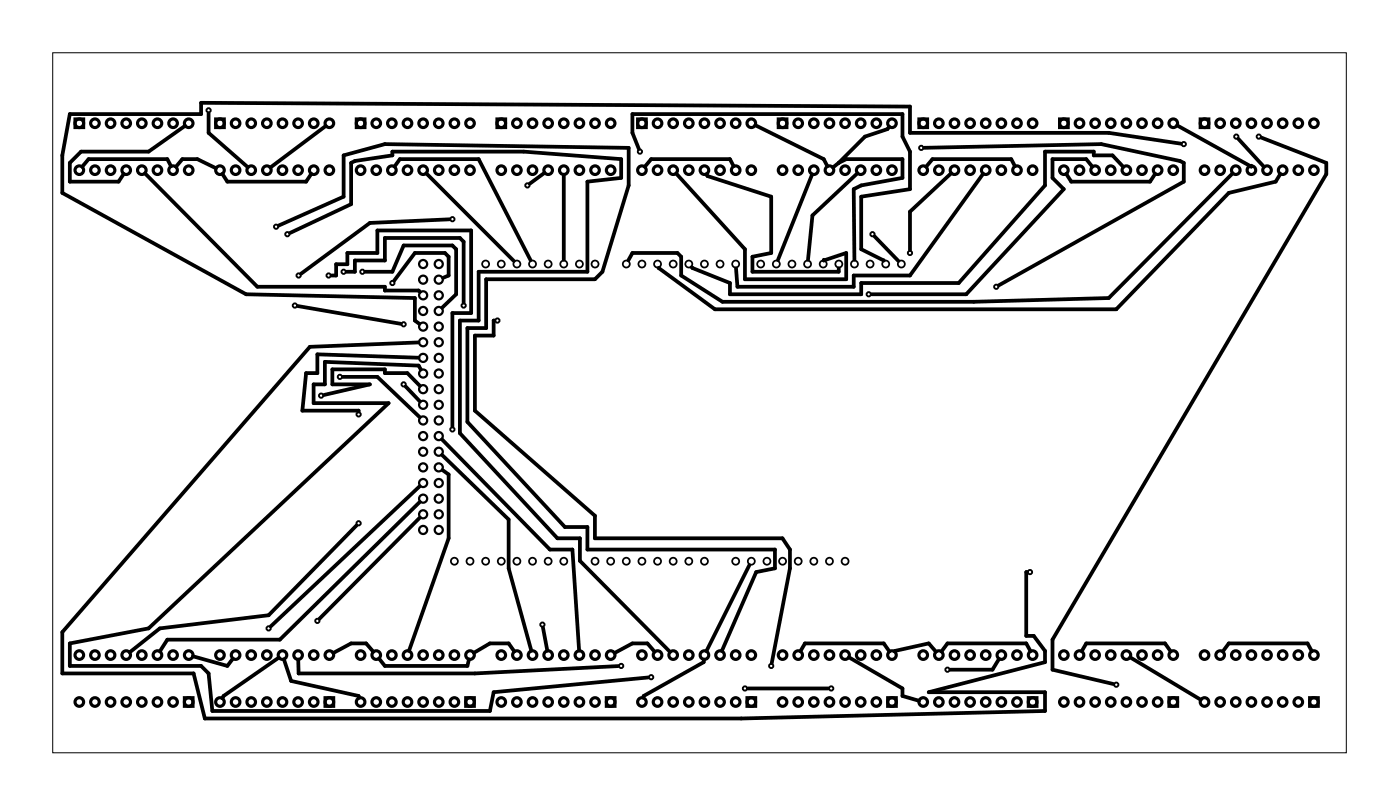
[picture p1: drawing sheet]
<svg xmlns="http://www.w3.org/2000/svg" width="228mm" height="131mm" viewBox="0 0 228 131" stroke-linecap="round" stroke-linejoin="round" font-family="sans-serif">
<path d="M8.6 8.6h210.2v113.6h-210.2z" fill="none" stroke="#000" stroke-width=".16"/>
<g fill="none" stroke="#000" stroke-width=".29">
<circle cx="78.9" cy="42.9" r=".57"/>
<circle cx="81.5" cy="42.9" r=".57"/>
<circle cx="84" cy="42.9" r=".57"/>
<circle cx="86.6" cy="42.9" r=".57"/>
<circle cx="89.1" cy="42.9" r=".57"/>
<circle cx="91.6" cy="42.9" r=".57"/>
<circle cx="94.2" cy="42.9" r=".57"/>
<circle cx="96.7" cy="42.9" r=".57"/>
<circle cx="101.8" cy="42.9" r=".57"/>
<circle cx="104.3" cy="42.9" r=".57"/>
<circle cx="106.9" cy="42.9" r=".57"/>
<circle cx="109.4" cy="42.9" r=".57"/>
<circle cx="112" cy="42.9" r=".57"/>
<circle cx="114.5" cy="42.9" r=".57"/>
<circle cx="117" cy="42.9" r=".57"/>
<circle cx="119.6" cy="42.9" r=".57"/>
<circle cx="123.6" cy="42.9" r=".57"/>
<circle cx="126.2" cy="42.9" r=".57"/>
<circle cx="128.7" cy="42.9" r=".57"/>
<circle cx="131.3" cy="42.9" r=".57"/>
<circle cx="133.8" cy="42.9" r=".57"/>
<circle cx="136.3" cy="42.9" r=".57"/>
<circle cx="138.9" cy="42.9" r=".57"/>
<circle cx="141.4" cy="42.9" r=".57"/>
<circle cx="144" cy="42.9" r=".57"/>
<circle cx="146.5" cy="42.9" r=".57"/>
<circle cx="73.9" cy="91.1" r=".57"/>
<circle cx="76.4" cy="91.1" r=".57"/>
<circle cx="78.9" cy="91.1" r=".57"/>
<circle cx="81.5" cy="91.1" r=".57"/>
<circle cx="84" cy="91.1" r=".57"/>
<circle cx="86.6" cy="91.1" r=".57"/>
<circle cx="89.1" cy="91.1" r=".57"/>
<circle cx="91.6" cy="91.1" r=".57"/>
<circle cx="96.7" cy="91.1" r=".57"/>
<circle cx="99.3" cy="91.1" r=".57"/>
<circle cx="101.8" cy="91.1" r=".57"/>
<circle cx="104.3" cy="91.1" r=".57"/>
<circle cx="106.9" cy="91.1" r=".57"/>
<circle cx="109.4" cy="91.1" r=".57"/>
<circle cx="112" cy="91.1" r=".57"/>
<circle cx="114.5" cy="91.1" r=".57"/>
<circle cx="119.6" cy="91.1" r=".57"/>
<circle cx="122.1" cy="91.1" r=".57"/>
<circle cx="124.7" cy="91.1" r=".57"/>
<circle cx="127.2" cy="91.1" r=".57"/>
<circle cx="129.7" cy="91.1" r=".57"/>
<circle cx="132.3" cy="91.1" r=".57"/>
<circle cx="134.8" cy="91.1" r=".57"/>
<circle cx="137.4" cy="91.1" r=".57"/>
</g>
<g fill="none" stroke="#000" stroke-width=".36">
<circle cx="68.8" cy="50.5" r=".66"/>
<circle cx="68.8" cy="48" r=".66"/>
<circle cx="68.8" cy="42.9" r=".66"/>
<circle cx="68.8" cy="45.4" r=".66"/>
<circle cx="68.8" cy="58.1" r=".66"/>
<circle cx="68.8" cy="53" r=".66"/>
<circle cx="68.8" cy="55.6" r=".66"/>
<circle cx="71.3" cy="50.5" r=".66"/>
<circle cx="71.3" cy="48" r=".66"/>
<circle cx="71.3" cy="42.9" r=".66"/>
<circle cx="71.3" cy="45.4" r=".66"/>
<circle cx="71.3" cy="53" r=".66"/>
<circle cx="71.3" cy="55.6" r=".66"/>
<circle cx="71.3" cy="58.1" r=".66"/>
<circle cx="68.8" cy="70.8" r=".66"/>
<circle cx="68.8" cy="78.4" r=".66"/>
<circle cx="68.8" cy="73.4" r=".66"/>
<circle cx="68.8" cy="65.7" r=".66"/>
<circle cx="68.8" cy="68.3" r=".66"/>
<circle cx="68.8" cy="75.9" r=".66"/>
<circle cx="68.8" cy="63.2" r=".66"/>
<circle cx="68.8" cy="60.7" r=".66"/>
<circle cx="71.3" cy="70.8" r=".66"/>
<circle cx="71.3" cy="68.3" r=".66"/>
<circle cx="71.3" cy="78.4" r=".66"/>
<circle cx="71.3" cy="73.4" r=".66"/>
<circle cx="71.3" cy="63.2" r=".66"/>
<circle cx="71.3" cy="75.9" r=".66"/>
<circle cx="71.3" cy="65.7" r=".66"/>
<circle cx="71.3" cy="60.7" r=".66"/>
<circle cx="68.8" cy="83.5" r=".66"/>
<circle cx="68.8" cy="86.1" r=".66"/>
<circle cx="68.8" cy="81" r=".66"/>
<circle cx="71.3" cy="83.5" r=".66"/>
<circle cx="71.3" cy="86.1" r=".66"/>
<circle cx="71.3" cy="81" r=".66"/>
</g>
<g fill="none" stroke="#000" stroke-width=".51">
<path d="M12.2 19.3h1.4v1.4h-1.4zM35.1 19.3h1.3v1.4h-1.3zM57.9 19.3h1.4v1.4h-1.4zM80.8 19.3h1.4v1.4h-1.4zM103.6 19.3h1.4v1.4h-1.4zM126.5 19.3h1.4v1.4h-1.4zM149.4 19.3h1.3v1.4h-1.3zM172.2 19.3h1.4v1.4h-1.4zM195.1 19.3h1.4v1.4h-1.4zM30 113.3h1.4v1.4h-1.4zM52.8 113.3h1.4v1.4h-1.4zM75.7 113.3h1.4v1.4h-1.4z"/>
<path d="M98.6 113.3h1.3v1.4h-1.3zM121.4 113.3h1.4v1.4h-1.4zM144.3 113.3h1.4v1.4h-1.4zM167.1 113.3h1.4v1.4h-1.4zM190 113.3h1.4v1.4h-1.4zM212.9 113.3h1.3v1.4h-1.3z"/>
<circle cx="12.9" cy="27.6" r=".7"/>
<circle cx="12.9" cy="20" r=".7"/>
<circle cx="15.4" cy="27.6" r=".7"/>
<circle cx="15.4" cy="20" r=".7"/>
<circle cx="18" cy="27.6" r=".7"/>
<circle cx="18" cy="20" r=".7"/>
<circle cx="20.5" cy="27.6" r=".7"/>
<circle cx="20.5" cy="20" r=".7"/>
<circle cx="23.1" cy="27.6" r=".7"/>
<circle cx="23.1" cy="20" r=".7"/>
<circle cx="25.6" cy="27.6" r=".7"/>
<circle cx="25.6" cy="20" r=".7"/>
<circle cx="28.1" cy="27.6" r=".7"/>
<circle cx="28.1" cy="20" r=".7"/>
<circle cx="30.7" cy="27.6" r=".7"/>
<circle cx="30.7" cy="20" r=".7"/>
<circle cx="35.8" cy="27.6" r=".7"/>
<circle cx="35.8" cy="20" r=".7"/>
<circle cx="38.3" cy="27.6" r=".7"/>
<circle cx="38.3" cy="20" r=".7"/>
<circle cx="40.8" cy="27.6" r=".7"/>
<circle cx="40.8" cy="20" r=".7"/>
<circle cx="43.4" cy="27.6" r=".7"/>
<circle cx="43.4" cy="20" r=".7"/>
<circle cx="45.9" cy="27.6" r=".7"/>
<circle cx="45.9" cy="20" r=".7"/>
<circle cx="48.5" cy="27.6" r=".7"/>
<circle cx="48.5" cy="20" r=".7"/>
<circle cx="51" cy="27.6" r=".7"/>
<circle cx="51" cy="20" r=".7"/>
<circle cx="53.5" cy="27.6" r=".7"/>
<circle cx="53.5" cy="20" r=".7"/>
<circle cx="58.6" cy="27.6" r=".7"/>
<circle cx="58.6" cy="20" r=".7"/>
<circle cx="61.2" cy="27.6" r=".7"/>
<circle cx="61.2" cy="20" r=".7"/>
<circle cx="63.7" cy="27.6" r=".7"/>
<circle cx="63.7" cy="20" r=".7"/>
<circle cx="66.2" cy="27.6" r=".7"/>
<circle cx="66.2" cy="20" r=".7"/>
<circle cx="68.8" cy="27.6" r=".7"/>
<circle cx="68.8" cy="20" r=".7"/>
<circle cx="71.3" cy="27.6" r=".7"/>
<circle cx="71.3" cy="20" r=".7"/>
<circle cx="73.9" cy="27.6" r=".7"/>
<circle cx="73.9" cy="20" r=".7"/>
<circle cx="76.4" cy="27.6" r=".7"/>
<circle cx="76.4" cy="20" r=".7"/>
<circle cx="81.5" cy="27.6" r=".7"/>
<circle cx="81.5" cy="20" r=".7"/>
<circle cx="84" cy="27.6" r=".7"/>
<circle cx="84" cy="20" r=".7"/>
<circle cx="86.6" cy="27.6" r=".7"/>
<circle cx="86.6" cy="20" r=".7"/>
<circle cx="89.1" cy="27.6" r=".7"/>
<circle cx="89.1" cy="20" r=".7"/>
<circle cx="91.6" cy="27.6" r=".7"/>
<circle cx="91.6" cy="20" r=".7"/>
<circle cx="94.2" cy="27.6" r=".7"/>
<circle cx="94.2" cy="20" r=".7"/>
<circle cx="96.7" cy="27.6" r=".7"/>
<circle cx="96.7" cy="20" r=".7"/>
<circle cx="99.3" cy="27.6" r=".7"/>
<circle cx="99.3" cy="20" r=".7"/>
<circle cx="104.3" cy="27.6" r=".7"/>
<circle cx="104.3" cy="20" r=".7"/>
<circle cx="106.9" cy="27.6" r=".7"/>
<circle cx="106.9" cy="20" r=".7"/>
<circle cx="109.4" cy="27.6" r=".7"/>
<circle cx="109.4" cy="20" r=".7"/>
<circle cx="112" cy="27.6" r=".7"/>
<circle cx="112" cy="20" r=".7"/>
<circle cx="114.5" cy="27.6" r=".7"/>
<circle cx="114.5" cy="20" r=".7"/>
<circle cx="117" cy="27.6" r=".7"/>
<circle cx="117" cy="20" r=".7"/>
<circle cx="119.6" cy="27.6" r=".7"/>
<circle cx="119.6" cy="20" r=".7"/>
<circle cx="122.1" cy="27.6" r=".7"/>
<circle cx="122.1" cy="20" r=".7"/>
<circle cx="127.2" cy="27.6" r=".7"/>
<circle cx="127.2" cy="20" r=".7"/>
<circle cx="129.7" cy="27.6" r=".7"/>
<circle cx="129.7" cy="20" r=".7"/>
<circle cx="132.3" cy="27.6" r=".7"/>
<circle cx="132.3" cy="20" r=".7"/>
<circle cx="134.8" cy="27.6" r=".7"/>
<circle cx="134.8" cy="20" r=".7"/>
<circle cx="137.4" cy="27.6" r=".7"/>
<circle cx="137.4" cy="20" r=".7"/>
<circle cx="139.9" cy="27.6" r=".7"/>
<circle cx="139.9" cy="20" r=".7"/>
<circle cx="142.4" cy="27.6" r=".7"/>
<circle cx="142.4" cy="20" r=".7"/>
<circle cx="145" cy="27.6" r=".7"/>
<circle cx="145" cy="20" r=".7"/>
<circle cx="150.1" cy="27.6" r=".7"/>
<circle cx="150.1" cy="20" r=".7"/>
<circle cx="152.6" cy="27.6" r=".7"/>
<circle cx="152.6" cy="20" r=".7"/>
<circle cx="155.1" cy="27.6" r=".7"/>
<circle cx="155.1" cy="20" r=".7"/>
<circle cx="157.7" cy="27.6" r=".7"/>
<circle cx="157.7" cy="20" r=".7"/>
<circle cx="160.2" cy="27.6" r=".7"/>
<circle cx="160.2" cy="20" r=".7"/>
<circle cx="162.8" cy="27.6" r=".7"/>
<circle cx="162.8" cy="20" r=".7"/>
<circle cx="165.3" cy="27.6" r=".7"/>
<circle cx="165.3" cy="20" r=".7"/>
<circle cx="167.8" cy="27.6" r=".7"/>
<circle cx="167.8" cy="20" r=".7"/>
<circle cx="172.9" cy="27.6" r=".7"/>
<circle cx="172.9" cy="20" r=".7"/>
<circle cx="175.5" cy="27.6" r=".7"/>
<circle cx="175.5" cy="20" r=".7"/>
<circle cx="178" cy="27.6" r=".7"/>
<circle cx="178" cy="20" r=".7"/>
<circle cx="180.5" cy="27.6" r=".7"/>
<circle cx="180.5" cy="20" r=".7"/>
<circle cx="183.1" cy="27.6" r=".7"/>
<circle cx="183.1" cy="20" r=".7"/>
<circle cx="185.6" cy="27.6" r=".7"/>
<circle cx="185.6" cy="20" r=".7"/>
<circle cx="188.2" cy="27.6" r=".7"/>
<circle cx="188.2" cy="20" r=".7"/>
<circle cx="190.7" cy="27.6" r=".7"/>
<circle cx="190.7" cy="20" r=".7"/>
<circle cx="195.8" cy="27.6" r=".7"/>
<circle cx="195.8" cy="20" r=".7"/>
<circle cx="198.3" cy="27.6" r=".7"/>
<circle cx="198.3" cy="20" r=".7"/>
<circle cx="200.9" cy="27.6" r=".7"/>
<circle cx="200.9" cy="20" r=".7"/>
<circle cx="203.4" cy="27.6" r=".7"/>
<circle cx="203.4" cy="20" r=".7"/>
<circle cx="205.9" cy="27.6" r=".7"/>
<circle cx="205.9" cy="20" r=".7"/>
<circle cx="208.5" cy="27.6" r=".7"/>
<circle cx="208.5" cy="20" r=".7"/>
<circle cx="211" cy="27.6" r=".7"/>
<circle cx="211" cy="20" r=".7"/>
<circle cx="213.6" cy="27.6" r=".7"/>
<circle cx="213.6" cy="20" r=".7"/>
<circle cx="12.9" cy="114" r=".7"/>
<circle cx="12.9" cy="106.4" r=".7"/>
<circle cx="15.4" cy="114" r=".7"/>
<circle cx="15.4" cy="106.4" r=".7"/>
<circle cx="18" cy="114" r=".7"/>
<circle cx="18" cy="106.4" r=".7"/>
<circle cx="20.5" cy="114" r=".7"/>
<circle cx="20.5" cy="106.4" r=".7"/>
<circle cx="23.1" cy="114" r=".7"/>
<circle cx="23.1" cy="106.4" r=".7"/>
<circle cx="25.6" cy="114" r=".7"/>
<circle cx="25.6" cy="106.4" r=".7"/>
<circle cx="28.1" cy="114" r=".7"/>
<circle cx="28.1" cy="106.4" r=".7"/>
<circle cx="30.7" cy="114" r=".7"/>
<circle cx="30.7" cy="106.4" r=".7"/>
<circle cx="35.8" cy="114" r=".7"/>
<circle cx="35.8" cy="106.4" r=".7"/>
<circle cx="38.3" cy="114" r=".7"/>
<circle cx="38.3" cy="106.4" r=".7"/>
<circle cx="40.8" cy="114" r=".7"/>
<circle cx="40.8" cy="106.4" r=".7"/>
<circle cx="43.4" cy="114" r=".7"/>
<circle cx="43.4" cy="106.4" r=".7"/>
<circle cx="45.9" cy="114" r=".7"/>
<circle cx="45.9" cy="106.4" r=".7"/>
<circle cx="48.5" cy="114" r=".7"/>
<circle cx="48.5" cy="106.4" r=".7"/>
<circle cx="51" cy="114" r=".7"/>
<circle cx="51" cy="106.4" r=".7"/>
<circle cx="53.5" cy="114" r=".7"/>
<circle cx="53.5" cy="106.4" r=".7"/>
<circle cx="58.6" cy="114" r=".7"/>
<circle cx="58.6" cy="106.4" r=".7"/>
<circle cx="61.2" cy="114" r=".7"/>
<circle cx="61.2" cy="106.4" r=".7"/>
<circle cx="63.7" cy="114" r=".7"/>
<circle cx="63.7" cy="106.4" r=".7"/>
<circle cx="66.2" cy="114" r=".7"/>
<circle cx="66.2" cy="106.4" r=".7"/>
<circle cx="68.8" cy="114" r=".7"/>
<circle cx="68.8" cy="106.4" r=".7"/>
<circle cx="71.3" cy="114" r=".7"/>
<circle cx="71.3" cy="106.4" r=".7"/>
<circle cx="73.9" cy="114" r=".7"/>
<circle cx="73.9" cy="106.4" r=".7"/>
<circle cx="76.4" cy="114" r=".7"/>
<circle cx="76.4" cy="106.4" r=".7"/>
<circle cx="81.5" cy="114" r=".7"/>
<circle cx="81.5" cy="106.4" r=".7"/>
<circle cx="84" cy="114" r=".7"/>
<circle cx="84" cy="106.4" r=".7"/>
<circle cx="86.6" cy="114" r=".7"/>
<circle cx="86.6" cy="106.4" r=".7"/>
<circle cx="89.1" cy="114" r=".7"/>
<circle cx="89.1" cy="106.4" r=".7"/>
<circle cx="91.6" cy="114" r=".7"/>
<circle cx="91.6" cy="106.4" r=".7"/>
<circle cx="94.2" cy="114" r=".7"/>
<circle cx="94.2" cy="106.4" r=".7"/>
<circle cx="96.7" cy="114" r=".7"/>
<circle cx="96.7" cy="106.4" r=".7"/>
<circle cx="99.3" cy="114" r=".7"/>
<circle cx="99.3" cy="106.4" r=".7"/>
<circle cx="104.3" cy="114" r=".7"/>
<circle cx="104.3" cy="106.4" r=".7"/>
<circle cx="106.9" cy="114" r=".7"/>
<circle cx="106.9" cy="106.4" r=".7"/>
<circle cx="109.4" cy="114" r=".7"/>
<circle cx="109.4" cy="106.4" r=".7"/>
<circle cx="112" cy="114" r=".7"/>
<circle cx="112" cy="106.4" r=".7"/>
<circle cx="114.5" cy="114" r=".7"/>
<circle cx="114.5" cy="106.4" r=".7"/>
<circle cx="117" cy="114" r=".7"/>
<circle cx="117" cy="106.4" r=".7"/>
<circle cx="119.6" cy="114" r=".7"/>
<circle cx="119.6" cy="106.4" r=".7"/>
<circle cx="122.1" cy="114" r=".7"/>
<circle cx="122.1" cy="106.4" r=".7"/>
<circle cx="127.2" cy="114" r=".7"/>
<circle cx="127.2" cy="106.4" r=".7"/>
<circle cx="129.7" cy="114" r=".7"/>
<circle cx="129.7" cy="106.4" r=".7"/>
<circle cx="132.3" cy="114" r=".7"/>
<circle cx="132.3" cy="106.4" r=".7"/>
<circle cx="134.8" cy="114" r=".7"/>
<circle cx="134.8" cy="106.4" r=".7"/>
<circle cx="137.4" cy="114" r=".7"/>
<circle cx="137.4" cy="106.4" r=".7"/>
<circle cx="139.9" cy="114" r=".7"/>
<circle cx="139.9" cy="106.4" r=".7"/>
<circle cx="142.4" cy="114" r=".7"/>
<circle cx="142.4" cy="106.4" r=".7"/>
<circle cx="145" cy="114" r=".7"/>
<circle cx="145" cy="106.4" r=".7"/>
<circle cx="150.1" cy="114" r=".7"/>
<circle cx="150.1" cy="106.4" r=".7"/>
<circle cx="152.6" cy="114" r=".7"/>
<circle cx="152.6" cy="106.4" r=".7"/>
<circle cx="155.1" cy="114" r=".7"/>
<circle cx="155.1" cy="106.4" r=".7"/>
<circle cx="157.7" cy="114" r=".7"/>
<circle cx="157.7" cy="106.4" r=".7"/>
<circle cx="160.2" cy="114" r=".7"/>
<circle cx="160.2" cy="106.4" r=".7"/>
<circle cx="162.8" cy="114" r=".7"/>
<circle cx="162.8" cy="106.4" r=".7"/>
<circle cx="165.3" cy="114" r=".7"/>
<circle cx="165.3" cy="106.4" r=".7"/>
<circle cx="167.8" cy="114" r=".7"/>
<circle cx="167.8" cy="106.4" r=".7"/>
<circle cx="172.9" cy="114" r=".7"/>
<circle cx="172.9" cy="106.4" r=".7"/>
<circle cx="175.5" cy="114" r=".7"/>
<circle cx="175.5" cy="106.4" r=".7"/>
<circle cx="178" cy="114" r=".7"/>
<circle cx="178" cy="106.4" r=".7"/>
<circle cx="180.5" cy="114" r=".7"/>
<circle cx="180.5" cy="106.4" r=".7"/>
<circle cx="183.1" cy="114" r=".7"/>
<circle cx="183.1" cy="106.4" r=".7"/>
<circle cx="185.6" cy="114" r=".7"/>
<circle cx="185.6" cy="106.4" r=".7"/>
<circle cx="188.2" cy="114" r=".7"/>
<circle cx="188.2" cy="106.4" r=".7"/>
<circle cx="190.7" cy="114" r=".7"/>
<circle cx="190.7" cy="106.4" r=".7"/>
<circle cx="195.8" cy="114" r=".7"/>
<circle cx="195.8" cy="106.4" r=".7"/>
<circle cx="198.3" cy="114" r=".7"/>
<circle cx="198.3" cy="106.4" r=".7"/>
<circle cx="200.9" cy="114" r=".7"/>
<circle cx="200.9" cy="106.4" r=".7"/>
<circle cx="203.4" cy="114" r=".7"/>
<circle cx="203.4" cy="106.4" r=".7"/>
<circle cx="205.9" cy="114" r=".7"/>
<circle cx="205.9" cy="106.4" r=".7"/>
<circle cx="208.5" cy="114" r=".7"/>
<circle cx="208.5" cy="106.4" r=".7"/>
<circle cx="211" cy="114" r=".7"/>
<circle cx="211" cy="106.4" r=".7"/>
<circle cx="213.6" cy="114" r=".7"/>
<circle cx="213.6" cy="106.4" r=".7"/>
</g>
<g fill="none" stroke="#000" stroke-width=".3">
<circle cx="33.9" cy="17.9" r=".35"/>
<circle cx="44.9" cy="36.8" r=".35"/>
<circle cx="46.7" cy="38" r=".35"/>
<circle cx="73.5" cy="35.6" r=".35"/>
<circle cx="85.7" cy="30.1" r=".35"/>
<circle cx="104" cy="24.6" r=".35"/>
<circle cx="141.8" cy="38" r=".35"/>
<circle cx="149.7" cy="24" r=".35"/>
<circle cx="192.4" cy="23.4" r=".35"/>
<circle cx="200.9" cy="22.2" r=".35"/>
<circle cx="204.6" cy="22.2" r=".35"/>
<circle cx="47.9" cy="49.6" r=".35"/>
<circle cx="48.5" cy="44.7" r=".35"/>
<circle cx="53.4" cy="44.7" r=".35"/>
<circle cx="55.8" cy="44.1" r=".35"/>
<circle cx="58.9" cy="44.1" r=".35"/>
<circle cx="63.8" cy="46" r=".35"/>
<circle cx="65.6" cy="52.7" r=".35"/>
<circle cx="75.4" cy="49.6" r=".35"/>
<circle cx="80.8" cy="52.1" r=".35"/>
<circle cx="141.2" cy="47.8" r=".35"/>
<circle cx="147.9" cy="41.1" r=".35"/>
<circle cx="161.9" cy="46.6" r=".35"/>
<circle cx="52.2" cy="64.2" r=".35"/>
<circle cx="55.2" cy="61.2" r=".35"/>
<circle cx="58.3" cy="67.3" r=".35"/>
<circle cx="65.6" cy="62.4" r=".35"/>
<circle cx="73.5" cy="69.7" r=".35"/>
<circle cx="58.3" cy="85" r=".35"/>
<circle cx="167.4" cy="92.9" r=".35"/>
<circle cx="43.7" cy="102" r=".35"/>
<circle cx="51.6" cy="100.8" r=".35"/>
<circle cx="88.2" cy="101.4" r=".35"/>
<circle cx="101" cy="108.1" r=".35"/>
<circle cx="105.8" cy="110" r=".35"/>
<circle cx="121.1" cy="111.8" r=".35"/>
<circle cx="125.3" cy="108.1" r=".35"/>
<circle cx="135.1" cy="111.8" r=".35"/>
<circle cx="154" cy="108.7" r=".35"/>
<circle cx="181.4" cy="111.2" r=".35"/>
</g>
<g fill="none" stroke="#000" stroke-width=".61">
<path d="M33.9 18.4v3.2l6.4 5.6M23.6 28.2l18.2 18.4h20.8v.6h5.4l.3 .2M27.8 27l-.6-1.2h-12.8l-1 1.3M28.6 27.1l1-1.3h2.5l3 1.5M30.1 20.4l-6 4.2h-10.9l-1.9 1.8v3.1h8l.8-1.3M45.3 36.6l10.5-4.7v-6.7l6.8-1.8 39.6 .6v6.1l-4.3 14-1.2 1.2h-17.7v8h-3v15.2l15.8 17.1h3.7v3.6h30.5v3.1l-3.1 .6-5.6 12.8M47.1 37.8l10-4.6v-6.8l.6-.3 6.1-.9v-.6h21.3l15.9 1.2v3.1l-5.5 .6v14.6h-17.7v8h-3.1v18.2l15.9 17.1h3.7v3.7l14.6 14.8M50.6 28.2l-.8 1.3h-12.8l-.9-1.3M52.9 20.5l-8.9 6.7M64.1 27l.9-1.2h12.8l8.4 16.4M69.3 28.1l14.2 14.3M73 35.6l-12.9 .6-11.2 8.3"/>
<path d="M88.5 28.1l-2.4 1.7M91.6 28.4v13.8M103.8 24.2l-1-2.6v-3.1h43.9v3.7l1.2 2.4v6.1l-7.9 1.2v8.6l3.6 1.8M109.9 28.2l11.2 12.3v4.8h16.4v-4.2l-3.6 1.2v-.1M114.8 28.3l.2 .3 10.3 3.3v9.2l-3 .6v2.4h14v-.5M119.2 27l-.6-1.2h-12.8l-1 1.3M122.8 20.3l11.1 5.5 .6 1.2M132 28.3l-5.6 13.9M136.3 26.4l1.2-.6h9.2v3.1l-6.7 1.2-1.2 .6 .1 11.5M136.3 26.4l-.9 .8M139.4 28.1l-7.4 6.9-.7 7.2M142.1 38.4l3.9 4"/>
<path d="M144.5 20.6l-.3 .4-3.6 1.2-4.3 4.2M150.2 24l28.8-.6 12.8 2.7 .6 .3v3.1l-30.1 16.8M154.6 28.1l-6.7 6.3v6.2M159.8 28.2l-11.9 16.5h-9.1v1.9h-18.9l-.3-3M165 27l-.6-1.2h-12.8l-1.1 1.3M177.5 27.1l-1-1.3h-5.4v3.1l1.8 1.8-15.9 17.1h-15.3M182.6 27.1l-1.8-1.9h-3v-.6h-8v5.5l-14 15.9h-15.8v1.8h-21.4v-1.8l-6.2-2.6M187.7 28.2l-.8 1.3h-12.8l-.8-1.3M191.3 20.4l12.1 6.7v-.2M191.9 23.3l-11.7-1.7h-32.3v-4.3l-115.2-.6v1.8h-21.4l-1.2 6.7v6.1l29.9 16.5 27.4 .6v3.7l.8 .5M200.3 28.2l-20.1 20.2-21.9 .6h-40.9l-6.7-4.3v-3l-.6-.6h-7.3l-.7 1.2M201.3 22.5l4.1 4.6"/>
<path d="M205 22.4l10.6 4v1.9l-44.5 75.6v4.8l9.9 2.4M208.1 28.3l-.8 1.2-7.6 1.8-18.3 18.9h-65.2l-9.1-6.6M48.4 49.7l16.7 2.9M53.9 44.7h.7v-1.8h1.9v-1.8h4.8v-3.7h15.3v13.4h-3.1v18.4M56.3 44.1h1.4v-1.8h4.9v-3.7h12.1l.7 .7v9.8M59.4 44.1h4.4l1.8-4.2h7.9l.6 .6v7.3l-2.2 2.2M68 58.1l-16.4-.6v3.1h-1.8l-.7 6.1h9.2v.1M68 55.6l-17.6 .7-40.3 46.3v6.8h21.4l1.8 7.3h87.2l49.3-1.2v-3.1h-18.9l18.9-4.9v-1.8l-1.8-2.4h-1.2v-10.4h.1M68.4 60l-.4-.6-15.2-.6v3.6h-1.8v3.1h12.2l-39.1 36.5-12.8 2.5v3.6h21.4l1.2 1.3 .6 6.1h45.1l.6-3.1 25.2-2.4M72 45.1l.9-.4v-3l-.6-.6h-4.9l-3.3 4.5M80.4 52.1h-.2v2.4h-3v12.2l19.5 17.1v3.6h30.5l1.2 1.8v3.1l-3 15.4M55.7 61.2h5.6l6.9 6.6"/>
<path d="M65.9 62.8l2.3 2.4M68.2 79l-24.2 22.7M68.2 62.7l-2-2.1h-3.6v-.6h-8.6v2.4h6.1l-7.4 1.7M71.8 71.4l17.6 17.8h3.6l1.1 16.4M71.9 73.9l10.8 10.5v7.9l3.7 13.4M71.9 76.3l1 .7v10.4l-6.4 18.3M57.9 85.3l-14.2 14.6-17.7 2.1-4.9 3.9M68.2 81.5l-22.7 22.4h-18.3l-1.2 1.9M68.2 84.1l-16.3 16.4M121.8 91.8l-7 13.9M31.4 106.6l5.6 1.5 .9-1.1M45.3 106.8l-9 6.2-.2 .4"/>
<path d="M46.1 107.1l1.2 3.5 11 2.4 .1 .3M48.5 107.1v2.3h28.7l23.3-1.2M60.7 105.8l-1.2-1.3h-2.4l-2.9 1.5M61.6 106.9l1 1.2h13.4l.2-1M83.6 105.8l-.9-1.3h-3.1l-2.6 1.5M88.2 101.9l.8 3.8M106.4 105.8l-1.2-1.3h-2.4l-2.9 1.5M114.4 107.1v.4l-9.8 5.5-.1 .3M121.6 111.8h13M130.1 105.7l.7-1.2h12.8l1 1.3M138 106.7l8.7 5.1v1.2l2.7 .8M145.4 105.8l5.5-1.3 1.2 1.3"/>
<path d="M162.4 107l-1.1 1.7h-6.8M167.5 105.7l-.7-1.2h-12.8l-1 1.3M175.8 105.7l.7-1.2h12.9l.9 1.3M183.7 106.7l11.4 6.9M213.2 105.7l-.7-1.2h-12.8l-1 1.3"/>
</g>
</svg>
